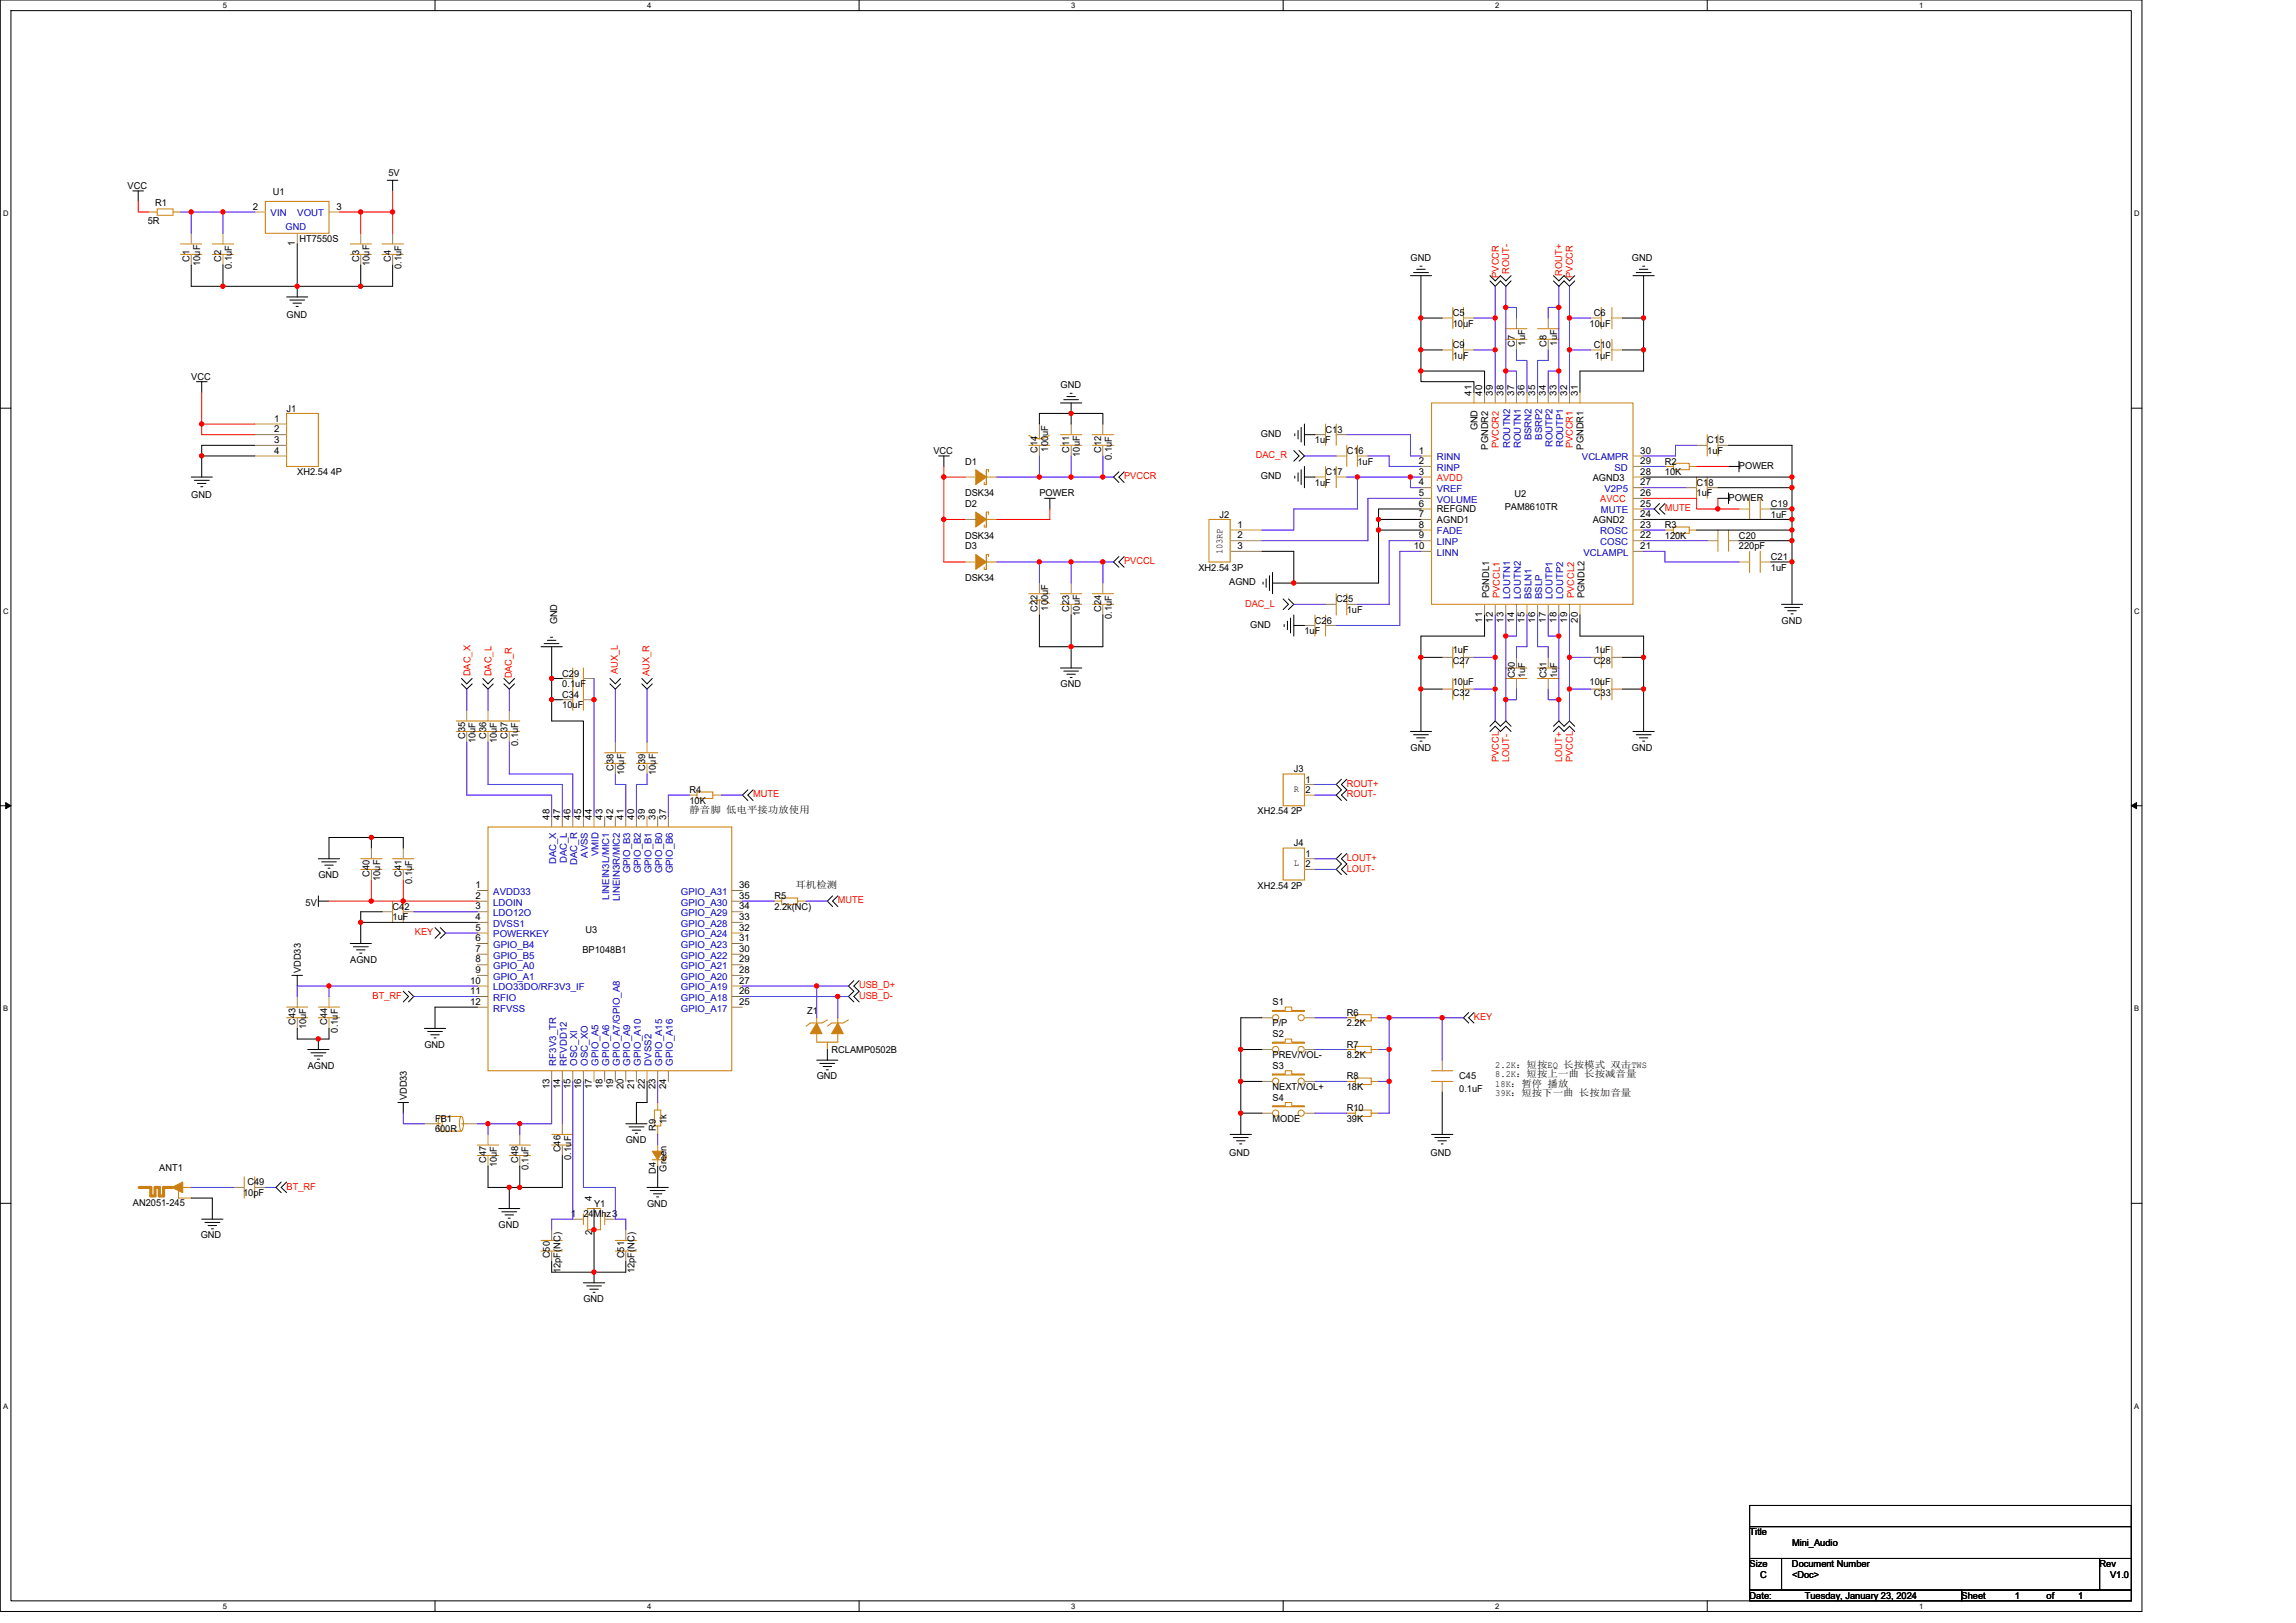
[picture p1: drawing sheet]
<svg xmlns="http://www.w3.org/2000/svg" width="297mm" height="210mm" viewBox="0 0 297 210" stroke-linecap="round" stroke-linejoin="round" font-family="sans-serif">
<defs><g id="words">
<g font-size="1.2">
<text x="50.2" y="22.8">5V</text>
<text x="16.5" y="24.4">VCC</text>
<text x="19.1" y="29">5R</text>
<text x="20.1" y="26.6">R1</text>
<text x="32.7" y="27.1">2</text>
<text x="35.3" y="25.3">U1</text>
<text x="43.5" y="27.1">3</text>
<text x="24.5" y="33.9" transform="rotate(-90 24.5 33.9)">C1</text>
<text x="25.9" y="34.4" transform="rotate(-90 25.9 34.4)">10uF</text>
<text x="28.6" y="33.9" transform="rotate(-90 28.6 33.9)">C2</text>
<text x="30" y="34.8" transform="rotate(-90 30 34.8)">0.1uF</text>
<text x="38.2" y="31.8" transform="rotate(-90 38.2 31.8)">1</text>
<text x="38.7" y="31.3">HT7550S</text>
<text x="46.5" y="33.9" transform="rotate(-90 46.5 33.9)">C3</text>
<text x="47.8" y="34.4" transform="rotate(-90 47.8 34.4)">10uF</text>
<text x="50.6" y="33.9" transform="rotate(-90 50.6 33.9)">C4</text>
<text x="51.9" y="34.8" transform="rotate(-90 51.9 34.8)">0.1uF</text>
<text x="182.5" y="33.8">GND</text>
<text x="211.1" y="33.8">GND</text>
<text x="37.1" y="41.2">GND</text>
<text x="188" y="40.9">C5</text>
<text x="206.2" y="40.9">C6</text>
<text x="188" y="45">C9</text>
<text x="188" y="46.4">1uF</text>
<text x="188" y="42.3">10uF</text>
<text x="196" y="44.9" transform="rotate(-90 196 44.9)">C7</text>
<text x="197.3" y="44.7" transform="rotate(-90 197.3 44.7)">1uF</text>
<text x="200.1" y="44.9" transform="rotate(-90 200.1 44.9)">C8</text>
<text x="201.4" y="44.7" transform="rotate(-90 201.4 44.7)">1uF</text>
<text x="205.7" y="42.3">10uF</text>
<text x="206.2" y="45">C10</text>
<text x="206.3" y="46.4">1uF</text>
<text x="24.7" y="49.1">VCC</text>
<text x="37.1" y="53.3">J1</text>
<text x="137.2" y="50.2">GND</text>
<text x="190.4" y="51.2" transform="rotate(-90 190.4 51.2)">41</text>
<text x="191.8" y="51.2" transform="rotate(-90 191.8 51.2)">40</text>
<text x="193.1" y="51.2" transform="rotate(-90 193.1 51.2)">39</text>
<text x="194.5" y="51.2" transform="rotate(-90 194.5 51.2)">38</text>
<text x="195.9" y="51.2" transform="rotate(-90 195.9 51.2)">37</text>
<text x="197.2" y="51.2" transform="rotate(-90 197.2 51.2)">36</text>
<text x="198.6" y="51.2" transform="rotate(-90 198.6 51.2)">35</text>
<text x="200" y="51.2" transform="rotate(-90 200 51.2)">34</text>
<text x="201.4" y="51.2" transform="rotate(-90 201.4 51.2)">33</text>
<text x="202.8" y="51.2" transform="rotate(-90 202.8 51.2)">32</text>
<text x="204.1" y="51.2" transform="rotate(-90 204.1 51.2)">31</text>
<text x="35.5" y="54.6">1</text>
<text x="35.5" y="55.9">2</text>
<text x="35.5" y="57.3">3</text>
<text x="35.5" y="58.7">4</text>
<text x="120.8" y="58.7">VCC</text>
<text x="134.2" y="58.6" transform="rotate(-90 134.2 58.6)">C14</text>
<text x="135.6" y="58.4" transform="rotate(-90 135.6 58.4)">100uF</text>
<text x="138.3" y="58.6" transform="rotate(-90 138.3 58.6)">C11</text>
<text x="139.7" y="59.1" transform="rotate(-90 139.7 59.1)">10uF</text>
<text x="142.5" y="58.6" transform="rotate(-90 142.5 58.6)">C12</text>
<text x="143.8" y="59.5" transform="rotate(-90 143.8 59.5)">0.1uF</text>
<text x="163.1" y="56.5">GND</text>
<text x="170.1" y="57.4">1uF</text>
<text x="171.5" y="56">C13</text>
<text x="174.2" y="58.7">C16</text>
<text x="183.6" y="58.7">1</text>
<text x="191.2" y="55.7" transform="rotate(-90 191.2 55.7)">GND</text>
<text x="192.5" y="58.2" transform="rotate(-90 192.5 58.2)">PGNDR2</text>
<text x="204.9" y="58.2" transform="rotate(-90 204.9 58.2)">PGNDR1</text>
<text x="212.2" y="58.7">30</text>
<text x="220.9" y="57.4">C15</text>
<text x="220.9" y="58.7">1uF</text>
<text x="24.7" y="64.5">GND</text>
<text x="38.5" y="61.5">XH2.54 4P</text>
<text x="124.9" y="65.6">D2</text>
<text x="124.9" y="60.1">D1</text>
<text x="124.9" y="64.2">DSK34</text>
<text x="134.5" y="64.2">POWER</text>
<text x="163.1" y="62">GND</text>
<text x="170.1" y="62.8">1uF</text>
<text x="171.5" y="61.5">C17</text>
<text x="175.6" y="60.1">1uF</text>
<text x="183.6" y="61.4">3</text>
<text x="183.6" y="65.6">6</text>
<text x="183.6" y="60">2</text>
<text x="183.6" y="62.8">4</text>
<text x="183.6" y="64.2">5</text>
<text x="194.7" y="66">PAM8610TR</text>
<text x="195.9" y="64.3">U2</text>
<text x="206.1" y="62.2">AGND3</text>
<text x="212.2" y="62.8">27</text>
<text x="212.2" y="60">29</text>
<text x="212.2" y="64.2">26</text>
<text x="212.2" y="61.4">28</text>
<text x="212.2" y="65.6">25</text>
<text x="215.4" y="60.1">R2</text>
<text x="215.4" y="61.5">10K</text>
<text x="219.5" y="62.8">C18</text>
<text x="219.5" y="64.2">1uF</text>
<text x="223.6" y="64.8">POWER</text>
<text x="225" y="60.7">POWER</text>
<text x="229.1" y="65.6">C19</text>
<text x="124.9" y="69.7">DSK34</text>
<text x="124.9" y="71.1">D3</text>
<text x="157.8" y="67">J2</text>
<text x="158.2" y="71.7" transform="rotate(-90 158.2 71.7)">103RP</text>
<text x="160.1" y="68.3">1</text>
<text x="160.1" y="69.7">2</text>
<text x="160.1" y="71">3</text>
<text x="182.9" y="71">10</text>
<text x="183.6" y="66.9">7</text>
<text x="183.6" y="68.3">8</text>
<text x="183.6" y="69.7">9</text>
<text x="185.9" y="66.3">REFGND</text>
<text x="185.9" y="67.6">AGND1</text>
<text x="206.1" y="67.6">AGND2</text>
<text x="212.2" y="66.9">24</text>
<text x="212.2" y="71">21</text>
<text x="212.2" y="69.7">22</text>
<text x="212.2" y="68.3">23</text>
<text x="215.4" y="68.3">R3</text>
<text x="215.4" y="69.7">120K</text>
<text x="225" y="69.7">C20</text>
<text x="225" y="71.1">220pF</text>
<text x="229.1" y="67">1uF</text>
<text x="124.9" y="75.2">DSK34</text>
<text x="155" y="73.8">XH2.54 3P</text>
<text x="159" y="75.7">AGND</text>
<text x="172.9" y="77.9">C25</text>
<text x="192.7" y="77.4" transform="rotate(-90 192.7 77.4)">PGNDL1</text>
<text x="205" y="77.4" transform="rotate(-90 205 77.4)">PGNDL2</text>
<text x="229.1" y="72.5">C21</text>
<text x="229.1" y="73.8">1uF</text>
<text x="72.1" y="80.8" transform="rotate(-90 72.1 80.8)">GND</text>
<text x="134.2" y="79.1" transform="rotate(-90 134.2 79.1)">C22</text>
<text x="135.6" y="79" transform="rotate(-90 135.6 79)">100uF</text>
<text x="138.3" y="79.1" transform="rotate(-90 138.3 79.1)">C23</text>
<text x="139.7" y="79.7" transform="rotate(-90 139.7 79.7)">10uF</text>
<text x="142.5" y="79.1" transform="rotate(-90 142.5 79.1)">C24</text>
<text x="143.8" y="80.1" transform="rotate(-90 143.8 80.1)">0.1uF</text>
<text x="161.8" y="81.2">GND</text>
<text x="168.8" y="82">1uF</text>
<text x="170.1" y="80.7">C26</text>
<text x="174.2" y="79.3">1uF</text>
<text x="191.8" y="80.5" transform="rotate(-90 191.8 80.5)">11</text>
<text x="193.1" y="80.5" transform="rotate(-90 193.1 80.5)">12</text>
<text x="194.5" y="80.5" transform="rotate(-90 194.5 80.5)">13</text>
<text x="195.9" y="80.5" transform="rotate(-90 195.9 80.5)">14</text>
<text x="197.2" y="80.5" transform="rotate(-90 197.2 80.5)">15</text>
<text x="198.6" y="80.5" transform="rotate(-90 198.6 80.5)">16</text>
<text x="200" y="80.5" transform="rotate(-90 200 80.5)">17</text>
<text x="201.4" y="80.5" transform="rotate(-90 201.4 80.5)">18</text>
<text x="202.8" y="80.5" transform="rotate(-90 202.8 80.5)">19</text>
<text x="204.1" y="80.5" transform="rotate(-90 204.1 80.5)">20</text>
<text x="230.5" y="80.7">GND</text>
<text x="72.7" y="87.5">C29</text>
<text x="72.7" y="88.9">0.1uF</text>
<text x="137.2" y="88.9">GND</text>
<text x="188" y="88.6">10uF</text>
<text x="188" y="85.9">C27</text>
<text x="188" y="84.5">1uF</text>
<text x="196" y="87.8" transform="rotate(-90 196 87.8)">C30</text>
<text x="197.3" y="87.8" transform="rotate(-90 197.3 87.8)">1uF</text>
<text x="200.1" y="87.8" transform="rotate(-90 200.1 87.8)">C31</text>
<text x="201.4" y="87.8" transform="rotate(-90 201.4 87.8)">1uF</text>
<text x="205.7" y="88.6">10uF</text>
<text x="206.2" y="85.9">C28</text>
<text x="206.3" y="84.5">1uF</text>
<text x="60.2" y="95.6" transform="rotate(-90 60.2 95.6)">C35</text>
<text x="62.9" y="95.6" transform="rotate(-90 62.9 95.6)">C36</text>
<text x="65.7" y="95.6" transform="rotate(-90 65.7 95.6)">C37</text>
<text x="72.7" y="90.3">C34</text>
<text x="72.7" y="91.7">10uF</text>
<text x="188" y="90">C32</text>
<text x="206.2" y="90">C33</text>
<text x="61.5" y="96.2" transform="rotate(-90 61.5 96.2)">10uF</text>
<text x="64.3" y="96.2" transform="rotate(-90 64.3 96.2)">10uF</text>
<text x="67" y="96.6" transform="rotate(-90 67 96.6)">0.1uF</text>
<text x="79.4" y="99.7" transform="rotate(-90 79.4 99.7)">C38</text>
<text x="80.7" y="100.3" transform="rotate(-90 80.7 100.3)">10uF</text>
<text x="83.5" y="99.7" transform="rotate(-90 83.5 99.7)">C39</text>
<text x="84.9" y="100.3" transform="rotate(-90 84.9 100.3)">10uF</text>
<text x="167.4" y="99.9">J3</text>
<text x="168.9" y="101.3">1</text>
<text x="182.5" y="97.1">GND</text>
<text x="211.1" y="97.1">GND</text>
<text x="71.1" y="106" transform="rotate(-90 71.1 106)">48</text>
<text x="72.5" y="106" transform="rotate(-90 72.5 106)">47</text>
<text x="73.8" y="106" transform="rotate(-90 73.8 106)">46</text>
<text x="75.2" y="106" transform="rotate(-90 75.2 106)">45</text>
<text x="76.6" y="106" transform="rotate(-90 76.6 106)">44</text>
<text x="77.9" y="106" transform="rotate(-90 77.9 106)">43</text>
<text x="79.3" y="106" transform="rotate(-90 79.3 106)">42</text>
<text x="80.7" y="106" transform="rotate(-90 80.7 106)">41</text>
<text x="82" y="106" transform="rotate(-90 82 106)">40</text>
<text x="83.4" y="106" transform="rotate(-90 83.4 106)">39</text>
<text x="84.8" y="106" transform="rotate(-90 84.8 106)">38</text>
<text x="86.2" y="106" transform="rotate(-90 86.2 106)">37</text>
<text x="89.2" y="102.6">R4</text>
<text x="89.2" y="104">10K</text>
<text x="89.2" y="105.2">静音脚 低电平接功放使用</text>
<text x="162.7" y="105.4">XH2.54 2P</text>
<text x="167.4" y="102.5">R</text>
<text x="168.9" y="102.6">2</text>
<text x="41.2" y="113.6">GND</text>
<text x="47.8" y="113.4" transform="rotate(-90 47.8 113.4)">C40</text>
<text x="49.2" y="114" transform="rotate(-90 49.2 114)">10uF</text>
<text x="51.9" y="113.4" transform="rotate(-90 51.9 113.4)">C41</text>
<text x="167.4" y="112.1">L</text>
<text x="167.4" y="109.5">J4</text>
<text x="168.9" y="110.8">1</text>
<text x="168.9" y="112.2">2</text>
<text x="39.5" y="117.2">5V</text>
<text x="50.8" y="117.7">C42</text>
<text x="50.8" y="119.1">1uF</text>
<text x="53.3" y="114.4" transform="rotate(-90 53.3 114.4)">0.1uF</text>
<text x="61.5" y="114.9">1</text>
<text x="61.5" y="116.3">2</text>
<text x="61.5" y="117.7">3</text>
<text x="61.5" y="119">4</text>
<text x="95.6" y="119">33</text>
<text x="95.6" y="117.7">34</text>
<text x="95.6" y="116.3">35</text>
<text x="95.6" y="114.9">36</text>
<text x="100.2" y="116.3">R5</text>
<text x="100.2" y="117.7">2.2k(NC)</text>
<text x="102.9" y="114.8">耳机检测</text>
<text x="162.7" y="115">XH2.54 2P</text>
<text x="38.9" y="125.9" transform="rotate(-90 38.9 125.9)">VDD33</text>
<text x="45.3" y="124.6">AGND</text>
<text x="61.5" y="120.4">5</text>
<text x="61.5" y="121.8">6</text>
<text x="61.5" y="123.1">7</text>
<text x="61.5" y="124.5">8</text>
<text x="61.5" y="125.9">9</text>
<text x="75.3" y="123.3">BP1048B1</text>
<text x="75.8" y="120.7">U3</text>
<text x="95.6" y="125.9">28</text>
<text x="95.6" y="124.5">29</text>
<text x="95.6" y="123.1">30</text>
<text x="95.6" y="121.8">31</text>
<text x="95.6" y="120.4">32</text>
<text x="60.8" y="127.3">10</text>
<text x="60.8" y="128.6">11</text>
<text x="60.8" y="130">12</text>
<text x="95.6" y="130">25</text>
<text x="95.6" y="128.6">26</text>
<text x="95.6" y="127.3">27</text>
<text x="104.4" y="131.1">Z1</text>
<text x="164.6" y="130">S1</text>
<text x="174.2" y="131.4">R6</text>
<text x="38.2" y="132.6" transform="rotate(-90 38.2 132.6)">C43</text>
<text x="39.6" y="133.2" transform="rotate(-90 39.6 133.2)">10uF</text>
<text x="42.3" y="132.6" transform="rotate(-90 42.3 132.6)">C44</text>
<text x="43.7" y="133.6" transform="rotate(-90 43.7 133.6)">0.1uF</text>
<text x="54.9" y="135.6">GND</text>
<text x="107.6" y="136.2">RCLAMP0502B</text>
<text x="164.6" y="132.8">P/P</text>
<text x="164.6" y="134.2">S2</text>
<text x="164.6" y="136.9">PREV/VOL-</text>
<text x="174.2" y="135.6">R7</text>
<text x="174.2" y="136.9">8.2K</text>
<text x="174.2" y="132.8">2.2K</text>
<text x="39.8" y="138.3">AGND</text>
<text x="52.6" y="142.4" transform="rotate(-90 52.6 142.4)">VDD33</text>
<text x="71.1" y="140.9" transform="rotate(-90 71.1 140.9)">13</text>
<text x="72.5" y="140.9" transform="rotate(-90 72.5 140.9)">14</text>
<text x="73.8" y="140.9" transform="rotate(-90 73.8 140.9)">15</text>
<text x="75.2" y="140.9" transform="rotate(-90 75.2 140.9)">16</text>
<text x="76.6" y="140.9" transform="rotate(-90 76.6 140.9)">17</text>
<text x="77.9" y="140.9" transform="rotate(-90 77.9 140.9)">18</text>
<text x="79.3" y="140.9" transform="rotate(-90 79.3 140.9)">19</text>
<text x="80.7" y="140.9" transform="rotate(-90 80.7 140.9)">20</text>
<text x="82" y="140.9" transform="rotate(-90 82 140.9)">21</text>
<text x="83.4" y="140.9" transform="rotate(-90 83.4 140.9)">22</text>
<text x="84.8" y="140.9" transform="rotate(-90 84.8 140.9)">23</text>
<text x="86.2" y="140.9" transform="rotate(-90 86.2 140.9)">24</text>
<text x="105.7" y="139.7">GND</text>
<text x="164.6" y="138.3">S3</text>
<text x="164.6" y="141">NEXT/VOL+</text>
<text x="164.6" y="142.4">S4</text>
<text x="174.2" y="143.8">R10</text>
<text x="174.2" y="139.7">R8</text>
<text x="174.2" y="141">18K</text>
<text x="188.8" y="139.7">C45</text>
<text x="188.8" y="141.3">0.1uF</text>
<text x="193.4" y="138.1">2.2K：短按EQ 长按模式 双击TWS</text>
<text x="193.4" y="140.6">18K：暂停 播放</text>
<text x="193.4" y="141.8">39K：短按下一曲 长按加音量</text>
<text x="193.4" y="139.4">8.2K：短按上一曲 长按减音量</text>
<text x="56.3" y="145.1">FB1</text>
<text x="56.3" y="146.5">600R</text>
<text x="72.5" y="149.1" transform="rotate(-90 72.5 149.1)">C46</text>
<text x="81" y="147.9">GND</text>
<text x="84.9" y="146.3" transform="rotate(-90 84.9 146.3)">R9</text>
<text x="86.2" y="145.4" transform="rotate(-90 86.2 145.4)">1k</text>
<text x="159" y="149.5">GND</text>
<text x="164.6" y="145.1">MODE</text>
<text x="174.2" y="145.1">39K</text>
<text x="185.1" y="149.5">GND</text>
<text x="17.2" y="156">AN2051-245</text>
<text x="20.6" y="151.4">ANT1</text>
<text x="31.5" y="154.7">10pF</text>
<text x="32" y="153.4">C49</text>
<text x="62.9" y="150.5" transform="rotate(-90 62.9 150.5)">C47</text>
<text x="64.3" y="151" transform="rotate(-90 64.3 151)">10uF</text>
<text x="67" y="150.5" transform="rotate(-90 67 150.5)">C48</text>
<text x="68.4" y="151.4" transform="rotate(-90 68.4 151.4)">0.1uF</text>
<text x="73.9" y="150.1" transform="rotate(-90 73.9 150.1)">0.1uF</text>
<text x="76.6" y="155.4" transform="rotate(-90 76.6 155.4)">4</text>
<text x="84.9" y="151.8" transform="rotate(-90 84.9 151.8)">D4</text>
<text x="86.2" y="151.6" transform="rotate(-90 86.2 151.6)">Green</text>
<text x="26" y="160.2">GND</text>
<text x="64.5" y="158.9">GND</text>
<text x="73.8" y="157.4">1</text>
<text x="75.5" y="157.5">24Mhz3</text>
<text x="76.6" y="159.8" transform="rotate(-90 76.6 159.8)">2</text>
<text x="76.9" y="156.1">Y1</text>
<text x="83.7" y="156.1">GND</text>
<text x="71.1" y="162.8" transform="rotate(-90 71.1 162.8)">C50</text>
<text x="72.5" y="164.7" transform="rotate(-90 72.5 164.7)">12pF(NC)</text>
<text x="80.7" y="162.8" transform="rotate(-90 80.7 162.8)">C51</text>
<text x="82.1" y="164.7" transform="rotate(-90 82.1 164.7)">12pF(NC)</text>
<text x="75.5" y="168.5">GND</text>
<text x="226.4" y="198.6">Title</text>
<text x="226.4" y="202.8">Size</text>
<text x="231.8" y="202.8">Document Number</text>
<text x="231.8" y="200">Mini_Audio</text>
<text x="271.6" y="202.8">Rev</text>
<text x="226.4" y="206.9">Date:</text>
<text x="227.7" y="204.1">C</text>
<text x="231.8" y="204.1">&lt;Doc&gt;</text>
<text x="233.5" y="206.9">Tuesday, January 23, 2024</text>
<text x="253.8" y="206.9">Sheet</text>
<text x="260.6" y="206.9">1</text>
<text x="264.8" y="206.9">of</text>
<text x="268.9" y="206.9">1</text>
<text x="273" y="204.1">V1.0</text>
</g>
<g font-size="1.2" fill="#00c">
<text x="35" y="28">VIN</text>
<text x="36.9" y="29.8">GND</text>
<text x="38.5" y="28">VOUT</text>
<text x="185.9" y="59.6">RINN</text>
<text x="195.4" y="58" transform="rotate(-90 195.4 58)">ROUTN2</text>
<text x="196.8" y="58" transform="rotate(-90 196.8 58)">ROUTN1</text>
<text x="198.1" y="57" transform="rotate(-90 198.1 57)">BSRN2</text>
<text x="199.5" y="56.9" transform="rotate(-90 199.5 56.9)">BSRP2</text>
<text x="200.9" y="57.9" transform="rotate(-90 200.9 57.9)">ROUTP2</text>
<text x="202.2" y="57.9" transform="rotate(-90 202.2 57.9)">ROUTP1</text>
<text x="204.7" y="59.6">VCLAMPR</text>
<text x="185.9" y="60.9">RINP</text>
<text x="185.9" y="63.7">VREF</text>
<text x="185.9" y="65">VOLUME</text>
<text x="207.6" y="63.7">V2P5</text>
<text x="208.9" y="60.9">SD</text>
<text x="185.9" y="69.2">FADE</text>
<text x="185.9" y="70.5">LINP</text>
<text x="185.9" y="71.9">LINN</text>
<text x="204.9" y="71.9">VCLAMPL</text>
<text x="207" y="70.5">COSC</text>
<text x="207" y="69.2">ROSC</text>
<text x="207.1" y="66.4">MUTE</text>
<text x="195.4" y="77.5" transform="rotate(-90 195.4 77.5)">LOUTN1</text>
<text x="196.8" y="77.5" transform="rotate(-90 196.8 77.5)">LOUTN2</text>
<text x="198.1" y="77.5" transform="rotate(-90 198.1 77.5)">BSLN1</text>
<text x="199.5" y="77.5" transform="rotate(-90 199.5 77.5)">BSLP</text>
<text x="200.9" y="77.5" transform="rotate(-90 200.9 77.5)">LOUTP1</text>
<text x="202.2" y="77.5" transform="rotate(-90 202.2 77.5)">LOUTP2</text>
<text x="71.9" y="111.8" transform="rotate(-90 71.9 111.8)">DAC_X</text>
<text x="73.3" y="111.7" transform="rotate(-90 73.3 111.7)">DAC_L</text>
<text x="74.7" y="111.9" transform="rotate(-90 74.7 111.9)">DAC_R</text>
<text x="76" y="111" transform="rotate(-90 76 111)">AVSS</text>
<text x="77.4" y="110.8" transform="rotate(-90 77.4 110.8)">VMID</text>
<text x="81.5" y="113" transform="rotate(-90 81.5 113)">GPIO_B3</text>
<text x="82.9" y="113" transform="rotate(-90 82.9 113)">GPIO_B2</text>
<text x="84.3" y="113" transform="rotate(-90 84.3 113)">GPIO_B1</text>
<text x="85.7" y="113" transform="rotate(-90 85.7 113)">GPIO_B0</text>
<text x="87" y="113" transform="rotate(-90 87 113)">GPIO_B6</text>
<text x="63.8" y="115.8">AVDD33</text>
<text x="63.8" y="117.2">LDOIN</text>
<text x="63.8" y="118.5">LDO12O</text>
<text x="63.8" y="119.9">DVSS1</text>
<text x="78.8" y="116.4" transform="rotate(-90 78.8 116.4)">LINEIN3L/MIC1</text>
<text x="80.2" y="116.6" transform="rotate(-90 80.2 116.6)">LINEIN3R/MIC2</text>
<text x="88.1" y="119.9">GPIO_A28</text>
<text x="88.1" y="118.5">GPIO_A29</text>
<text x="88.1" y="117.2">GPIO_A30</text>
<text x="88.1" y="115.8">GPIO_A31</text>
<text x="63.8" y="121.3">POWERKEY</text>
<text x="63.8" y="122.6">GPIO_B4</text>
<text x="63.8" y="124">GPIO_B5</text>
<text x="63.8" y="125.4">GPIO_A0</text>
<text x="88.1" y="125.4">GPIO_A21</text>
<text x="88.1" y="124">GPIO_A22</text>
<text x="88.1" y="122.6">GPIO_A23</text>
<text x="88.1" y="121.3">GPIO_A24</text>
<text x="63.8" y="126.8">GPIO_A1</text>
<text x="63.8" y="128.1">LDO33DO/RF3V3_IF</text>
<text x="63.8" y="129.5">RFIO</text>
<text x="63.8" y="130.9">RFVSS</text>
<text x="88.1" y="130.9">GPIO_A17</text>
<text x="88.1" y="129.5">GPIO_A18</text>
<text x="88.1" y="128.1">GPIO_A19</text>
<text x="88.1" y="126.8">GPIO_A20</text>
<text x="71.9" y="137.9" transform="rotate(-90 71.9 137.9)">RF3V3_TR</text>
<text x="73.3" y="137.9" transform="rotate(-90 73.3 137.9)">RFVDD12</text>
<text x="74.7" y="137.9" transform="rotate(-90 74.7 137.9)">OSC_XI</text>
<text x="76" y="137.9" transform="rotate(-90 76 137.9)">OSC_XO</text>
<text x="77.4" y="137.9" transform="rotate(-90 77.4 137.9)">GPIO_A5</text>
<text x="78.8" y="137.9" transform="rotate(-90 78.8 137.9)">GPIO_A6</text>
<text x="80.2" y="137.9" transform="rotate(-90 80.2 137.9)">GPIO_A7/GPIO_A8</text>
<text x="81.5" y="137.9" transform="rotate(-90 81.5 137.9)">GPIO_A9</text>
<text x="82.9" y="137.9" transform="rotate(-90 82.9 137.9)">GPIO_A10</text>
<text x="84.3" y="137.9" transform="rotate(-90 84.3 137.9)">DVSS2</text>
<text x="85.7" y="137.9" transform="rotate(-90 85.7 137.9)">GPIO_A15</text>
<text x="87" y="137.9" transform="rotate(-90 87 137.9)">GPIO_A16</text>
</g>
<g font-size="1.2" fill="#f00">
<text x="193.9" y="35.9" transform="rotate(-90 193.9 35.9)">PVCCR</text>
<text x="195.3" y="35.4" transform="rotate(-90 195.3 35.4)">ROUT-</text>
<text x="202.1" y="35.7" transform="rotate(-90 202.1 35.7)">ROUT+</text>
<text x="203.5" y="35.9" transform="rotate(-90 203.5 35.9)">PVCCR</text>
<text x="162.5" y="59.3">DAC_R</text>
<text x="193.9" y="58" transform="rotate(-90 193.9 58)">PVCCR2</text>
<text x="203.5" y="58" transform="rotate(-90 203.5 58)">PVCCR1</text>
<text x="145.4" y="62">PVCCR</text>
<text x="185.9" y="62.2">AVDD</text>
<text x="207" y="64.9">AVCC</text>
<text x="215.4" y="66.1">MUTE</text>
<text x="145.4" y="73">PVCCL</text>
<text x="194" y="77.4" transform="rotate(-90 194 77.4)">PVCCL1</text>
<text x="203.6" y="77.4" transform="rotate(-90 203.6 77.4)">PVCCL2</text>
<text x="161.1" y="78.5">DAC_L</text>
<text x="60.9" y="87.5" transform="rotate(-90 60.9 87.5)">DAC_X</text>
<text x="63.6" y="87.5" transform="rotate(-90 63.6 87.5)">DAC_L</text>
<text x="66.2" y="87.8" transform="rotate(-90 66.2 87.8)">DAC_R</text>
<text x="79.9" y="87.2" transform="rotate(-90 79.9 87.2)">AUX_L</text>
<text x="84" y="87.5" transform="rotate(-90 84 87.5)">AUX_R</text>
<text x="174.2" y="101.8">ROUT+</text>
<text x="193.9" y="98.6" transform="rotate(-90 193.9 98.6)">PVCCL</text>
<text x="195.3" y="98.6" transform="rotate(-90 195.3 98.6)">LOUT-</text>
<text x="202.1" y="98.6" transform="rotate(-90 202.1 98.6)">LOUT+</text>
<text x="203.5" y="98.6" transform="rotate(-90 203.5 98.6)">PVCCL</text>
<text x="97.4" y="103.2">MUTE</text>
<text x="174.2" y="103.2">ROUT-</text>
<text x="174.2" y="112.8">LOUT-</text>
<text x="174.2" y="111.4">LOUT+</text>
<text x="108.4" y="116.9">MUTE</text>
<text x="53.7" y="121">KEY</text>
<text x="48.2" y="129.2">BT_RF</text>
<text x="111.1" y="129.2">USB_D-</text>
<text x="111.1" y="127.9">USB_D+</text>
<text x="190.7" y="132">KEY</text>
<text x="37.1" y="153.9">BT_RF</text>
</g>
<g font-size="1">
<text x="28.8" y="1">5</text>
<text x="83.7" y="1">4</text>
<text x="138.6" y="1">3</text>
<text x="193.4" y="1">2</text>
<text x="248.3" y="1">1</text>
<text x=".4" y="28">D</text>
<text x="276.1" y="28">D</text>
<text x=".4" y="79.4">C</text>
<text x="276.1" y="79.4">C</text>
<text x=".4" y="130.9">B</text>
<text x="276.1" y="130.9">B</text>
<text x=".4" y="182.3">A</text>
<text x="276.1" y="182.3">A</text>
<text x="28.8" y="208.2">5</text>
<text x="83.7" y="208.2">4</text>
<text x="138.6" y="208.2">3</text>
<text x="193.4" y="208.2">2</text>
<text x="248.3" y="208.2">1</text>
</g>
<g font-size="1" fill="#cc8006">
<text x="134.3" y="57.8" transform="rotate(180 134.3 57.8)">+</text>
<text x="134.6" y="76.6">+</text>
</g>
</g></defs>
<path d="M0 0h277.1v208.5h-277.1zM1.4 1.4h274.3v205.7h-274.3z" fill="none" stroke="#000" stroke-width=".13"/>
<g fill="#fff">
<path d="M28.8 .1h.6v1.1h-.6z"/>
<path d="M28.8 207.3h.6v1.1h-.6z"/>
</g>
<path d="M56.3 0v1.4M56.3 207.1v1.4" fill="none" stroke="#000" stroke-width=".13"/>
<g fill="#fff">
<path d="M83.7 .1h.6v1.1h-.6z"/>
<path d="M83.7 207.3h.6v1.1h-.6z"/>
</g>
<path d="M111.1 0v1.4M111.1 207.1v1.4" fill="none" stroke="#000" stroke-width=".13"/>
<g fill="#fff">
<path d="M138.6 .1h.5v1.1h-.5z"/>
<path d="M138.6 207.3h.5v1.1h-.5z"/>
</g>
<path d="M166 0v1.4M166 207.1v1.4" fill="none" stroke="#000" stroke-width=".13"/>
<g fill="#fff">
<path d="M193.4 .1h.6v1.1h-.6z"/>
<path d="M193.4 207.3h.6v1.1h-.6z"/>
</g>
<path d="M220.9 0v1.4M220.9 207.1v1.4" fill="none" stroke="#000" stroke-width=".13"/>
<g fill="#fff">
<path d="M248.3 .1h.6v1.1h-.6z"/>
<path d="M248.3 207.3h.6v1.1h-.6z"/>
<path d="M.4 27.1h.7v1.1h-.7z"/>
<path d="M276.1 27.1h.7v1.1h-.7z"/>
<path d="M.4 78.5h.7v1.1h-.7z"/>
<path d="M276.1 78.5h.7v1.1h-.7z"/>
</g>
<path d="M0 52.8h1.4M275.7 52.8h1.4" fill="none" stroke="#000" stroke-width=".13"/>
<g fill="#fff">
<path d="M.4 130h.7v1.1h-.7z"/>
<path d="M276.1 130h.7v1.1h-.7z"/>
</g>
<path d="M0 104.2h1.4M275.7 104.2h1.4" fill="none" stroke="#000" stroke-width=".13"/>
<path d="M.7 103.8l.7 .4-.7 .4zM275.7 104.2l.7-.4v.8z" fill="#000" stroke="#000" stroke-width=".13"/>
<g fill="#fff">
<path d="M.4 181.4h.7v1.1h-.7z"/>
<path d="M276.1 181.4h.7v1.1h-.7z"/>
</g>
<g fill="none" stroke="#000" stroke-width=".13">
<path d="M17.2 24.7h1.4M17.9 24.7v1.4M24.7 34.3v2.7h4.1M28.8 37h9.7M28.8 34.3v2.7M37.1 38.4h2.7M37.5 38.8h1.9M37.9 39.2h1.1M38.3 39.6h.3M38.5 37v1.4M38.5 37h8.2M38.5 31.6v5.4"/>
<path d="M46.7 34.3v2.7M50.1 23.3h1.4M50.8 23.3v1.4M50.8 34.3v2.7h-4.1M182.5 35.7h2.7M182.9 35.3h1.9M183.3 34.8h1.1M183.7 34.4h.3M183.8 35.7v5.4M192.8 36.3l.6 .7 .7-.7 .7 .7 .7-.7M192.8 35.7l.6 .6 .7-.6 .7 .6 .7-.6M201 36.3l.7 .7 .6-.7 .7 .7 .7-.7"/>
<path d="M201 35.7l.7 .6 .6-.6 .7 .6 .7-.6M211.3 35.7h2.7M211.7 35.3h1.9M212.1 34.8h1.1M212.5 34.4h.3M212.6 35.7v5.4M25.4 49.4h1.4M26.1 49.4v1.4M26.1 59v2.7M26.1 59h6.9M33 57.6h-6.9v1.4M121.4 59h1.4"/>
<path d="M122.1 59v1.3M137.2 52.1h2.8M137.6 51.7h1.9M138 51.3h1.1M138.4 50.9h.3M138.6 52.1v1.4M138.6 53.5h-4.1v1.4M138.6 53.5v1.4M138.6 53.5h4.1v1.4M167.4 58.3l.7 .7-.7 .7M167.5 56.1v.3M167.9 55.7v1.1"/>
<path d="M168.1 58.3l.7 .7-.7 .7M168.3 55.3v1.9M168.8 56.2h1.3M168.8 54.9v2.7M183.8 48h8.3v2.8M183.8 41.1h2.8M183.8 45.3h2.8M183.8 41.1v4.2M183.8 45.3v2.7M183.8 48v1.4h6.9v1.4M209.9 41.1h2.7M209.9 45.3h2.7"/>
<path d="M212.6 41.1v4.2M212.6 45.3v2.7h-8.2v2.8M223.6 57.6h8.2v8.2M225 59.7v1.3M24.7 61.7h2.8M25.1 62.1h2M25.5 62.5h1.1M26 63h.2M134.5 79.6v4.1h4.1M135.1 64.5h1.4M135.8 64.5v1.3M138.6 79.6v4.1"/>
<path d="M142.7 79.6v4.1h-4.1M144.8 61l-.7 .7 .7 .7M144.8 72l-.7 .7 .7 .7M145.4 61l-.6 .7 .6 .7M145.4 72l-.6 .7 .6 .7M163.3 71.3h4.1v4.1M163.4 75.3v.3M163.8 74.9v1.1M164.2 74.5v1.9M164.6 74.1v2.7M164.6 75.4h2.8M166 77.5l.7 .7-.7 .7"/>
<path d="M166.7 77.5l.7 .7-.7 .7M167 80v1.9M167.4 79.6v2.7M167.5 61.6v.3M167.9 61.2v1.1M168.3 60.8v1.9M168.8 61.7h1.3M168.8 60.3v2.8M178.3 67.2v1.4M178.3 68.6v6.8h-10.9M178.3 67.2h5.5M178.3 68.6h5.5"/>
<path d="M183.8 65.8h-5.5v1.4M192.1 79.6v2.7h-8.3v2.7M204.4 79.6v2.7h8.2v2.7M212.6 61.7h19.2M212.6 67.2h19.2M214.7 65.2l-.7 .6 .7 .7M215.4 65.2l-.7 .6 .7 .7M219.5 68.6h12.3M222.2 64.5h1.4M222.2 63.1h9.6M223.6 60.3h1.4M223.6 63.8v1.4"/>
<path d="M225 70h6.8M229.1 65.8h2.7M229.1 72.7h2.7M230.5 78.2h2.7M230.9 78.6h1.9M231.3 79h1.1M231.7 79.4h.3M231.8 65.8v1.4M231.8 67.2v1.4M231.8 70v2.7M231.8 68.6v1.4M231.8 72.7v5.5"/>
<path d="M59.7 88.5l.7 .7 .7-.7M59.7 87.8l.7 .7 .7-.7M62.5 88.5l.6 .7 .7-.7M62.5 87.8l.6 .7 .7-.7M65.2 88.5l.7 .7 .7-.7M65.2 87.8l.7 .7 .7-.7M70 83.7h2.7M70.4 83.3h1.9M70.8 82.8h1.1M71.2 82.4h.3M71.4 87.8h1.3M71.4 90.5h1.3"/>
<path d="M71.4 90.5v2.8h4.1v12.3M71.4 83.7v4.1M71.4 87.8v2.7M78.9 88.5l.7 .7 .7-.7M78.9 87.8l.7 .7 .7-.7M83 88.5l.7 .7 .7-.7M83 87.8l.7 .7 .7-.7M137.2 86.4h2.8M137.6 86.8h1.9M138 87.2h1.1M138.4 87.7h.3M138.6 83.7v2.7"/>
<path d="M166.1 80.8v.3M166.6 80.4v1.1M167.4 80.9h1.4M182.5 94.6h2.7M182.9 95.1h1.9M183.3 95.5h1.1M183.7 95.9h.3M183.8 85h2.8M183.8 85v4.2h2.8M183.8 89.2v5.4M192.8 94l.6-.7 .7 .7 .7-.7 .7 .7M192.8 94.6l.6-.6 .7 .6 .7-.6 .7 .6"/>
<path d="M201 94l.7-.7 .6 .7 .7-.7 .7 .7M201 94.6l.7-.6 .6 .6 .7-.6 .7 .6M209.9 89.2h2.7M209.9 85h2.7M211.3 94.6h2.7M211.7 95.1h1.9M212.1 95.5h1.1M212.5 95.9h.3M212.6 89.2v5.4M212.6 85v4.2M41.2 116.6h1.4M41.2 115.9v1.4"/>
<path d="M41.2 111.1h2.7M41.6 111.5h1.9M42 111.9h1.1M42.4 112.3h.3M46.7 119.3h15.1M46.7 119.3v2.8M48 108.4h-5.4v2.7M48 108.4v1.3M48 108.4h4.2v1.3M49.4 118h-2.7v1.3M96.7 102.2l-.6 .7 .6 .7M97.4 102.2l-.7 .7 .7 .7"/>
<path d="M107.7 115.9l-.7 .7 .7 .7M108.4 115.9l-.7 .7 .7 .7M173.5 100.8l-.6 .7 .6 .7-.6 .7 .6 .7M173.5 110.4l-.6 .7 .6 .7-.6 .7 .6 .7M174.2 100.8l-.7 .7 .7 .7-.7 .7 .7 .7M174.2 110.4l-.7 .7 .7 .7-.7 .7 .7 .7M37.8 126.2h1.3M38.5 126.2v1.4M38.5 133.1v1.3h2.7M39.8 135.8h2.8M40.2 136.2h2M40.6 136.6h1.1"/>
<path d="M41.1 137h.2M41.2 134.4v1.4M42.6 133.1v1.3h-1.4M45.3 122.1h2.7M45.7 122.5h1.9M46.1 122.9h1.1M46.5 123.3h.3M52.2 128.2l.6 .7-.6 .7M52.8 128.2l.7 .7-.7 .7M54.9 133.1h2.8M55.3 133.5h1.9M55.7 133.9h1.1"/>
<path d="M56.2 134.3h.2M56.3 120l.7 .7-.7 .7M57 120l.7 .7-.7 .7M61.8 130.3h-5.5v2.8M83.7 139.9v2.7h-1.4v2.8M105.7 137.2h2.7M106.1 137.6h1.9M106.5 138h1.1M106.9 138.4h.3M107 135.8v1.4M110.5 126.9l-.7 .7 .7 .6-.7 .7 .7 .7M111.1 126.9l-.6 .7 .6 .6-.6 .7 .6 .7"/>
<path d="M160.5 139.9h2.8M160.5 135.8h2.8M160.5 139.9v4.1M160.5 135.8v4.1M163.3 131.7h-2.8v4.1M190 131l-.7 .7 .7 .7M190.7 131l-.7 .7 .7 .7M0 155.7h1.4M24.7 155h2.8v2.7M26.1 157.7h2.7M26.5 158.2h1.9M26.9 158.6h1.1"/>
<path d="M27.3 159h.3M36.4 152.9l-.7 .7 .7 .7M37.1 152.9l-.7 .7 .7 .7M51.5 142.6h1.3M52.2 142.6v1.4M63.1 150.9v2.7h2.8M64.5 156.4h2.7M64.9 156.8h1.9M65.3 157.2h1.1M65.7 157.6h.3M65.9 153.6h1.3M65.9 153.6v2.8"/>
<path d="M67.2 150.9v2.7M72.7 149.5v4.1h-5.5M76.9 156.4v8.2M81 145.4h2.7M81.4 145.8h1.9M81.8 146.2h1.1M82.2 146.6h.3M83.7 153.6h2.8M84.1 154h1.9M84.5 154.5h1.1M84.9 154.9h.3M85.1 150.9v2.7"/>
<path d="M159.1 146.8h2.8M159.6 147.2h1.9M160 147.6h1.1M160.4 148h.3M160.5 144h2.8M160.5 144v2.8M185.2 146.8h2.8M185.6 147.2h1.9M186 147.6h1.1M186.5 148h.2M186.6 141.3v5.5M275.7 155.7h1.4"/>
<path d="M71.4 163.2v1.4h5.5M75.5 166h2.7M75.9 166.4h1.9M76.3 166.8h1.1M76.7 167.2h.3M76.9 164.6v1.4M81 163.2v1.4h-4.1M226.4 194.8h49.3v2.7h-49.3zM226.4 197.5h49.3v4.1h-49.3zM226.4 201.6h4.1v4.1h-4.1zM226.4 205.7h27.4v1.4h-27.4zM230.5 201.6h41.1v4.1h-41.1z"/>
<path d="M253.8 205.7h21.9v1.4h-21.9zM271.6 201.6h4.1v4.1h-4.1z"/>
</g>
<g fill="none" stroke="#cc8006" stroke-width=".13">
<path d="M19.2 27.4h1.1M20.3 27h2.1v.9h-2.1zM22.4 27.4h1M23.4 31.6h2.7M23.4 32.9h2.7M27.5 31.6h2.7M27.5 32.9h2.7M34.3 26.1h8.3v4.1h-8.3zM45.3 31.6h2.7M45.3 32.9h2.7M49.4 31.6h2.8M49.4 32.9h2.8"/>
<path d="M188 39.8v2.7M189.3 39.8v2.7M207.2 39.8v2.7M208.5 39.8v2.7M37.1 53.5h4.1v6.8h-4.1zM133.1 57.6h2.7M133.1 56.3a2.17 2.17 0 0 0 1.4 .5h-.1a2.2 2.2 0 0 0 1.4-.5M134.5 56.2v.6M137.2 56.2h2.8M137.2 57.6h2.8M141.3 56.2h2.8M141.3 57.6h2.8"/>
<path d="M171.5 54.9v2.7M172.9 54.9v2.7M174.2 57.6v2.7M175.6 57.6v2.7M185.2 52.1h26.1v26.1h-26.1zM188 43.9v2.7M189.3 43.9v2.7M194.8 43.9h2.7M194.8 42.5h2.7M198.9 43.9h2.8M198.9 42.5h2.8M207.2 43.9v2.7"/>
<path d="M208.5 43.9v2.7M216.5 59.9h2v.9h-2zM220.9 56.2v2.8M222.2 56.2v2.8M126.2 67.2h2.8M126.2 72.7h2.8M126.2 61.7h2.8M127.3 67.9v.3h.3M127.3 73.4v.3h.3M127.3 62.4v.3h.3M127.6 66.3v1.9zM127.6 66.3h.3v.2"/>
<path d="M127.6 71.7v2zM127.6 71.7h.3v.3M127.6 60.8v1.9zM127.6 60.8h.3v.2M133.1 76.8h2.7M133.1 78.1a2.15 2.15 0 0 1 1.4-.5h-.1a2.14 2.14 0 0 1 1.4 .5M134.5 77.6v.6M137.2 76.8h2.8M137.2 78.2h2.8M141.3 76.8h2.8M141.3 78.2h2.8M156.4 67.2h2.7v5.5h-2.7z"/>
<path d="M170.1 79.6v2.7M171.5 60.3v2.8M171.5 79.6v2.7M172.9 76.8v2.8M172.9 60.3v2.8M174.2 76.8v2.8M215.4 68.6h1.1M215.4 60.3h1.1M216.5 68.2h2v.8h-2zM218.5 68.6h1M218.5 60.3h1M219.5 61.7v2.8"/>
<path d="M220.9 61.7v2.8M222.2 68.6v2.7M223.6 68.6v2.7M226.4 64.5v2.7M226.4 71.3v2.8M227.7 64.5v2.7M227.7 71.3v2.8M59 93.3h8.2M59 94.6h8.2M74.1 86.4v5.5M75.5 86.4v5.5M78.2 97.4h2.8"/>
<path d="M78.2 98.8h2.8M82.3 97.4h2.8M82.3 98.8h2.8M188 87.8v2.7M188 83.7v2.7M189.3 87.8v2.7M189.3 83.7v2.7M194.8 86.4h2.7M194.8 87.8h2.7M198.9 86.4h2.8M198.9 87.8h2.8M207.2 83.7v2.7"/>
<path d="M207.2 87.8v2.7M208.5 83.7v2.7M208.5 87.8v2.7M46.7 111.1h2.7M46.7 112.5h2.7M50.8 111.1h2.7M50.8 112.5h2.7M50.8 116.6v2.7M52.2 116.6v2.7M63.1 107h31.6v31.5h-31.6zM89.2 102.9h1M90.2 102.5h2v.8h-2z"/>
<path d="M92.2 102.9h1.1M100.2 116.6h.9M101.1 116.2h2.1v.8h-2.1zM103.2 116.6h1.1M166 100.1h2.8v4.1h-2.8zM166 109.7h2.8v4.2h-2.8zM37.1 130.3h2.7M37.1 131.7h2.7M41.2 130.3h2.7M41.2 131.7h2.7M105.7 131.7v3.1h2.7v-3.1M107 134.8v1"/>
<path d="M107 132l-.7 .4h-1.5l-.5 .4M109.8 132l-.7 .4h-1.5l-.6 .4M164.6 138.9h1.7v-.4h.8v.4h1.7v.2h-4.2zM164.6 130.7h1.7v-.4h.8v.4h1.7v.2h-4.2zM164.6 134.8h1.7v-.4h.8v.4h1.7v.2h-4.2zM174.2 135.8h1.1M174.2 131.7h1.1M174.2 139.9h1.1M175.3 135.4h2.1v.8h-2.1zM175.3 131.3h2.1v.8h-2.1zM175.3 139.5h2.1v.8h-2.1zM177.4 135.8h.9"/>
<path d="M177.4 131.7h.9M177.4 139.9h.9M185.2 138.5h2.8M185.2 139.9h2.8M22.4 153.6h2.3M23.1 153.6v1.4h1.6M31.6 152.3v2.7M33 152.3v2.7M56.3 145.4h.7M56.8 144.5l.1-.1a1.75 1.75 0 0 1 0 1.9 1.92 1.92 0 0 1-.1-1.8zM57 144.4h2.7M57 146.3h2.7"/>
<path d="M59.6 144.5l.1-.1a1.75 1.75 0 0 1 0 1.9 1.92 1.92 0 0 1-.1-1.8zM59.7 145.4h.7M61.8 148.1h2.7M61.8 149.5h2.7M65.9 148.1h2.7M65.9 149.5h2.7M71.4 146.8h2.7M71.4 148.1h2.7M75.5 157.1v1.3M76 156.4h1.7v2.7h-1.7zM78.2 157.1v1.3M84.4 150.1h1.4"/>
<path d="M84.7 143.6h.8v2.1h-.8zM85.1 148.1v1.4M85.1 150.1v.8M85.1 142.6v1M85.1 145.7v1.1M85.6 149.8l.3 .3M85.8 149.4l.2 .2M164.6 143.1h1.7v-.5h.8v.5h1.7v.1h-4.2zM174.2 144h1.1M175.3 143.6h2.1v.8h-2.1zM177.4 144h.9M70 160.5h2.7"/>
<path d="M70 161.9h2.7M79.6 160.5h2.7M79.6 161.9h2.7"/>
<circle cx="165" cy="135.8" r=".4"/>
<circle cx="165" cy="139.9" r=".4"/>
<circle cx="165" cy="131.7" r=".4"/>
<circle cx="168.3" cy="139.9" r=".4"/>
<circle cx="168.3" cy="135.8" r=".4"/>
<circle cx="168.3" cy="131.7" r=".4"/>
<circle cx="165" cy="144" r=".4"/>
<circle cx="168.3" cy="144" r=".4"/>
</g>
<g fill="none" stroke="#a84" stroke-width=".13">
<path d="M19.2 27.4h.1M23.4 27.4h.1M24.7 32.9v1.4M24.7 30.2v1.4M28.8 32.9v1.4M28.8 30.2v1.4M33 27.4h1.3M38.5 30.2v1.4M42.6 27.4h1.3M46.7 32.9v1.4M46.7 30.2v1.4M50.8 32.9v1.4"/>
<path d="M50.8 30.2v1.4M33 54.9h4.1M33 56.2h4.1M33 57.6h4.1M33 59h4.1M134.5 57.6v1.4M134.5 54.9v1.3M138.6 57.6v1.4M138.6 54.9v1.3M142.7 57.6v1.4M142.7 54.9v1.3M170.1 56.2h1.4"/>
<path d="M172.9 59h1.3M172.9 56.2h1.3M175.6 59h1.4M183.8 59h1.4M186.6 45.3h1.4M186.6 41.1h1.4M189.3 45.3h1.4M189.3 41.1h1.4M190.7 50.8v1.3M192.1 50.8v1.3M193.4 50.8v1.3M194.8 50.8v1.3"/>
<path d="M196.2 41.1v1.4M196.2 43.9v1.4M196.2 50.8v1.3M197.5 50.8v1.3M198.9 50.8v1.3M200.3 41.1v1.4M200.3 43.9v1.4M200.3 50.8v1.3M201.7 50.8v1.3M203 50.8v1.3M204.4 50.8v1.3M205.8 45.3h1.4"/>
<path d="M205.8 41.1h1.4M208.5 45.3h1.4M208.5 41.1h1.4M211.3 59h1.3M219.5 57.6h1.4M222.2 57.6h1.4M124.9 67.2h1.3M124.9 72.7h1.3M124.9 61.7h1.3M129 67.2h.1M129 72.7h.1M129 61.7h.1"/>
<path d="M134.5 75.4v1.4M134.5 78.2v1.4M138.6 78.2v1.4M138.6 75.4v1.4M142.7 78.2v1.4M142.7 75.4v1.4M159.1 68.6h4.2M159.1 70h4.2M159.1 71.3h4.2M170.1 61.7h1.4M171.5 78.2h1.4M172.9 61.7h1.3"/>
<path d="M174.2 78.2h1.4M183.8 60.3h1.4M183.8 61.7h1.4M183.8 63.1h1.4M183.8 64.5h1.4M183.8 65.8h1.4M183.8 67.2h1.4M183.8 68.6h1.4M183.8 70h1.4M183.8 71.3h1.4M192.1 78.2v1.4M193.4 78.2v1.4"/>
<path d="M194.8 78.2v1.4M196.2 78.2v1.4M197.5 78.2v1.4M198.9 78.2v1.4M200.3 78.2v1.4M201.7 78.2v1.4M203 78.2v1.4M204.4 78.2v1.4M211.3 71.3h1.3M211.3 70h1.3M211.3 68.6h1.3M211.3 67.2h1.3"/>
<path d="M211.3 65.8h1.3M211.3 64.5h1.3M211.3 63.1h1.3M211.3 61.7h1.3M211.3 60.3h1.3M215.4 68.6h.1M215.4 60.3h.1M218.1 63.1h1.4M219.5 68.6h.1M219.5 60.3h.1M220.9 70h1.3M220.9 63.1h1.3"/>
<path d="M223.6 70h1.4M225 65.8h1.4M225 72.7h1.4M227.7 65.8h1.4M227.7 72.7h1.4M60.4 94.6v1.4M60.4 91.9v1.4M63.1 94.6v1.4M63.1 91.9v1.4M65.9 94.6v1.4M65.9 91.9v1.4M72.7 90.5h1.4"/>
<path d="M72.7 87.8h1.4M75.5 90.5h1.4M75.5 87.8h1.4M79.6 98.8v1.3M79.6 96v1.4M83.7 98.8v1.3M83.7 96v1.4M168.8 80.9h1.3M171.5 80.9h1.4M186.6 89.2h1.4M186.6 85h1.4M189.3 89.2h1.4"/>
<path d="M189.3 85h1.4M196.2 87.8v1.4M196.2 85v1.4M200.3 87.8v1.4M200.3 85v1.4M205.8 85h1.4M205.8 89.2h1.4M208.5 85h1.4M208.5 89.2h1.4M48 112.5v1.4M48 109.7v1.4M49.4 118h1.4"/>
<path d="M52.2 112.5v1.4M52.2 109.7v1.4M52.2 118h1.3M61.8 115.2h1.3M61.8 116.6h1.3M61.8 118h1.3M61.8 119.3h1.3M71.4 105.6v1.4M72.7 105.6v1.4M74.1 105.6v1.4M75.5 105.6v1.4M76.9 105.6v1.4"/>
<path d="M78.2 105.6v1.4M79.6 105.6v1.4M81 105.6v1.4M82.3 105.6v1.4M83.7 105.6v1.4M85.1 105.6v1.4M86.5 105.6v1.4M89.2 102.9h.1M93.3 102.9h.1M94.7 119.3h1.4M94.7 118h1.4M94.7 116.6h1.4"/>
<path d="M94.7 115.2h1.4M100.2 116.6h.1M104.3 116.6h.1M168.8 101.5h1.3M168.8 102.9h1.3M168.8 111.1h1.3M168.8 112.5h1.3M38.5 131.7v1.4M38.5 128.9v1.4M42.6 131.7v1.4M42.6 128.9v1.4M61.8 120.7h1.3"/>
<path d="M61.8 122.1h1.3M61.8 123.4h1.3M61.8 124.8h1.3M61.8 126.2h1.3M61.8 127.6h1.3M61.8 128.9h1.3M61.8 130.3h1.3M71.4 138.5v1.4M72.7 138.5v1.4M74.1 138.5v1.4M75.5 138.5v1.4M76.9 138.5v1.4"/>
<path d="M78.2 138.5v1.4M79.6 138.5v1.4M81 138.5v1.4M82.3 138.5v1.4M83.7 138.5v1.4M85.1 138.5v1.4M86.5 138.5v1.4M94.7 130.3h1.4M94.7 128.9h1.4M94.7 127.6h1.4M94.7 126.2h1.4M94.7 124.8h1.4"/>
<path d="M94.7 123.4h1.4M94.7 122.1h1.4M94.7 120.7h1.4M105.7 131.7h.1M107 135.8h.1M108.4 131.7h.1M163.3 139.9h1.3M163.3 131.7h1.3M163.3 135.8h1.3M168.8 139.9h1.3M168.8 131.7h1.3M168.8 135.8h1.3"/>
<path d="M174.2 135.8h.1M174.2 131.7h.1M174.2 139.9h.1M178.3 135.8h.1M178.3 131.7h.1M178.3 139.9h.1M186.6 139.9v1.4M186.6 137.2v1.3M24.7 153.6h.1M24.7 155h.1M30.2 153.6h1.4M33 153.6h1.3"/>
<path d="M54.9 145.4h1.4M60.4 145.4h1.4M63.1 149.5v1.4M63.1 146.8v1.3M67.2 149.5v1.4M67.2 146.8v1.3M71.4 159.1v1.4M72.7 148.1v1.4M72.7 145.4v1.4M74.1 157.7h1.4M76.9 156.4h.1M76.9 159.1h.1"/>
<path d="M78.2 157.7h1.4M81 159.1v1.4M85.1 148.1h.1M85.1 150.9h.1M85.1 146.8h.1M85.1 142.6h.1M163.3 144h1.3M168.8 144h1.3M174.2 144h.1M178.3 144h.1M71.4 161.9v1.3M81 161.9v1.3"/>
</g>
<g fill="#cc8006" stroke="#cc8006" stroke-width=".13">
<path d="M84.4 148.9h1.4l-.7 1.2z" fill-rule="evenodd"/>
<path d="M86.2 149.5v.3h-.3z" fill-rule="evenodd"/>
<path d="M85.8 150.2l.2-.3v.3z" fill-rule="evenodd"/>
<path d="M126.2 66.3l1.4 .9-1.4 1z" fill-rule="evenodd"/>
<path d="M22.3 153.6l1.3-.7v1.4z" fill-rule="evenodd"/>
<path d="M126.2 71.7l1.4 1-1.4 1z" fill-rule="evenodd"/>
<path d="M126.2 60.8l1.4 .9-1.4 1z" fill-rule="evenodd"/>
<path d="M105.7 132.4l.6 1.3h-1.5z" fill-rule="evenodd"/>
<path d="M108.4 132.4l.7 1.3h-1.5z" fill-rule="evenodd"/>
</g>
<path d="M18 153.6h1.5v1.1h.6v-1.1h.5v1.1h.6v-1.1h1.1" fill="none" stroke="#cc8006" stroke-width=".4"/>
<g fill="none" stroke="#4200ff" stroke-width=".13">
<path d="M23.4 27.4h1.3M24.7 27.4h4.1M24.7 27.4v2.8M28.8 27.4v2.8M28.8 27.4h4.2M193.4 37v4.1M194.8 37v2.8M194.8 39.8v8.2M194.8 39.8h1.4v1.3M201.7 37v2.8M201.7 39.8h-1.4v1.3M201.7 39.8v8.2"/>
<path d="M203 37v4.1M134.5 59v2.7M138.6 59v2.7M142.7 59v2.7M168.8 59h4.1M174.2 56.2h8.3v2.8h1.3M177 59h2.7v1.3h4.1M190.7 45.3h2.7v5.5M190.7 41.1h2.7M193.4 41.1v4.2M194.8 48v2.8M194.8 48h1.4v2.8"/>
<path d="M196.2 45.3v1.3h1.3v4.2M200.3 45.3v1.3h-1.4v4.2M201.7 48h-1.4v2.8M201.7 48v2.8M203 41.1h2.8M203 45.3h2.8M203 41.1v4.2M203 45.3v5.5M219.5 57.6h-2.7v1.4h-4.2M129 72.7h5.5M129 61.7h5.5M134.5 72.7v2.7"/>
<path d="M134.5 72.7h4.1M134.5 61.7h4.1M138.6 72.7h4.1M138.6 61.7h4.1M138.6 72.7v2.7M142.7 72.7h1.4M142.7 61.7h1.4M142.7 72.7v2.7M167.4 78.2h4.1M174.2 61.7h1.4M175.6 61.7h6.9M175.6 61.7v4.1h-8.2v2.8h-4.1"/>
<path d="M182.5 61.7v1.4h1.3M182.5 61.7h1.3M183.8 64.5h-6.8v5.5h-13.7M183.8 71.3h-2.7v9.6h-8.2M183.8 70h-4.1v8.2h-4.1M193.4 79.6v5.4M194.8 79.6v2.7M196.2 79.6v2.7h-1.4M197.5 79.6v4.1h-1.3v1.3M198.9 79.6v4.1h1.4v1.3M200.3 79.6v2.7h1.4M201.7 79.6v2.7"/>
<path d="M203 79.6v5.4M212.6 65.8h1.4M212.6 70h8.3M212.6 63.1h5.5M212.6 60.3h2.8M212.6 68.6h2.8M212.6 71.3h2.8v1.4M215.4 72.7h9.6M60.4 96v6.9h11v2.7M60.4 89.2v2.7M63.1 96v5.5h9.6v4.1M63.1 89.2v2.7"/>
<path d="M65.9 96v4.1h8.2v5.5M65.9 89.2v2.7M76.9 87.8v17.8M79.6 89.2v6.8M83.7 89.2v6.8M190.7 89.2h2.7M190.7 85h2.7M193.4 89.2v4.1M193.4 85v4.2M194.8 82.3v8.2h1.4v-1.3M194.8 90.5v2.8M200.3 89.2v1.3h1.4"/>
<path d="M201.7 82.3v8.2M201.7 90.5v2.8M203 89.2v4.1M203 89.2h2.8M203 85h2.8M203 85v4.2M53.5 118h8.3M79.6 100.1v1.4h1.4v4.1M83.7 100.1v1.4h-1.4v4.1M89.2 102.9h-2.7v2.7M93.3 102.9h2.8M96.1 116.6h4.1"/>
<path d="M104.3 116.6h2.7M170.1 101.5h2.8M170.1 102.9h2.8M170.1 111.1h2.8M170.1 112.5h2.8M42.6 127.6h-4.1v1.3M42.6 127.6v1.3M42.6 127.6h19.2M53.5 128.9h8.3M57.7 120.7h4.1M71.4 139.9v5.5h-4.2M72.7 139.9v5.5"/>
<path d="M74.1 139.9v17.8h-2.7v1.4M75.5 139.9v13.7h4.1v4.1h1.4v1.4M85.1 139.9v2.7M96.1 127.6h9.6M96.1 128.9h12.3M105.7 127.6v4.1M105.7 127.6h4.1M108.4 128.9h1.4M108.4 128.9v2.8M170.1 131.7h4.1M170.1 135.8h4.1M170.1 139.9h4.1"/>
<path d="M178.3 139.9h1.4M178.3 135.8h1.4M178.3 131.7h1.4M179.7 139.9v4.1h-1.4M179.7 135.8v4.1M179.7 131.7v4.1M179.7 131.7h6.9M186.6 131.7h2.7M186.6 131.7v5.5M24.7 153.6h5.5M34.3 153.6h1.4M52.2 144v1.4h2.7"/>
<path d="M61.8 145.4h1.3M63.1 145.4h4.1M63.1 145.4v1.4M67.2 145.4v1.4M85.1 146.8v1.3M170.1 144h4.1"/>
</g>
<g fill="#f00" stroke="#f00" stroke-width=".13">
<circle cx="179.7" cy="139.9" r=".27"/>
<circle cx="179.7" cy="135.8" r=".27"/>
<circle cx="179.7" cy="131.7" r=".27"/>
<circle cx="160.5" cy="144" r=".27"/>
<circle cx="160.5" cy="139.9" r=".27"/>
<circle cx="160.5" cy="135.8" r=".27"/>
<circle cx="175.6" cy="61.7" r=".27"/>
<circle cx="182.5" cy="61.7" r=".27"/>
<circle cx="178.3" cy="67.2" r=".27"/>
<circle cx="178.3" cy="68.6" r=".27"/>
<circle cx="194.8" cy="48" r=".27"/>
<circle cx="194.8" cy="39.8" r=".27"/>
<circle cx="201.7" cy="48" r=".27"/>
<circle cx="201.7" cy="39.8" r=".27"/>
<circle cx="193.4" cy="45.3" r=".27"/>
<circle cx="183.8" cy="48" r=".27"/>
<circle cx="183.8" cy="41.1" r=".27"/>
<circle cx="183.8" cy="45.3" r=".27"/>
<circle cx="212.6" cy="41.1" r=".27"/>
<circle cx="212.6" cy="45.3" r=".27"/>
<circle cx="203" cy="45.3" r=".27"/>
<circle cx="193.4" cy="41.1" r=".27"/>
<circle cx="203" cy="41.1" r=".27"/>
<circle cx="183.8" cy="89.1" r=".27"/>
<circle cx="212.6" cy="89.1" r=".27"/>
<circle cx="194.8" cy="90.5" r=".27"/>
<circle cx="201.7" cy="90.5" r=".27"/>
<circle cx="203" cy="89.1" r=".27"/>
<circle cx="201.7" cy="82.3" r=".27"/>
<circle cx="193.4" cy="89.1" r=".27"/>
<circle cx="183.8" cy="85" r=".27"/>
<circle cx="193.4" cy="85" r=".27"/>
<circle cx="203" cy="85" r=".27"/>
<circle cx="212.6" cy="85" r=".27"/>
<circle cx="194.8" cy="82.3" r=".27"/>
<circle cx="134.5" cy="72.7" r=".27"/>
<circle cx="134.5" cy="61.7" r=".27"/>
<circle cx="122.1" cy="61.7" r=".27"/>
<circle cx="122.1" cy="67.2" r=".27"/>
<circle cx="231.8" cy="61.7" r=".27"/>
<circle cx="231.8" cy="63.1" r=".27"/>
<circle cx="231.8" cy="67.2" r=".27"/>
<circle cx="231.8" cy="65.8" r=".27"/>
<circle cx="222.2" cy="65.8" r=".27"/>
<circle cx="231.8" cy="72.7" r=".27"/>
<circle cx="231.8" cy="69.9" r=".27"/>
<circle cx="231.8" cy="68.6" r=".27"/>
<circle cx="186.6" cy="131.7" r=".27"/>
<circle cx="42.5" cy="127.6" r=".27"/>
<circle cx="41.2" cy="134.4" r=".27"/>
<circle cx="63.1" cy="145.4" r=".27"/>
<circle cx="67.2" cy="145.4" r=".27"/>
<circle cx="65.9" cy="153.6" r=".27"/>
<circle cx="67.2" cy="153.6" r=".27"/>
<circle cx="76.8" cy="159.1" r=".27"/>
<circle cx="76.8" cy="164.6" r=".27"/>
<circle cx="46.7" cy="119.3" r=".27"/>
<circle cx="48" cy="116.6" r=".27"/>
<circle cx="52.2" cy="116.6" r=".27"/>
<circle cx="48" cy="108.3" r=".27"/>
<circle cx="105.6" cy="127.6" r=".27"/>
<circle cx="108.4" cy="128.9" r=".27"/>
<circle cx="76.8" cy="90.5" r=".27"/>
<circle cx="71.4" cy="87.8" r=".27"/>
<circle cx="71.4" cy="90.5" r=".27"/>
<circle cx="50.8" cy="27.4" r=".27"/>
<circle cx="28.8" cy="27.4" r=".27"/>
<circle cx="46.7" cy="37" r=".27"/>
<circle cx="46.7" cy="27.4" r=".27"/>
<circle cx="38.4" cy="37" r=".27"/>
<circle cx="28.8" cy="37" r=".27"/>
<circle cx="142.7" cy="72.7" r=".27"/>
<circle cx="138.6" cy="72.7" r=".27"/>
<circle cx="138.6" cy="83.7" r=".27"/>
<circle cx="142.7" cy="61.7" r=".27"/>
<circle cx="138.6" cy="61.7" r=".27"/>
<circle cx="138.6" cy="53.5" r=".27"/>
<circle cx="167.4" cy="75.4" r=".27"/>
<circle cx="24.7" cy="27.4" r=".27"/>
<circle cx="26.1" cy="54.9" r=".27"/>
<circle cx="26.1" cy="59" r=".27"/>
</g>
<g fill="none" stroke="#f00" stroke-width=".13">
<path d="M17.9 26.1v1.3h1.3M43.9 27.4h2.8M46.7 27.4h4.1M46.7 27.4v2.8M50.8 24.7v2.7M50.8 27.4v2.8M26.1 50.8v4.1M26.1 54.9h6.9M26.1 54.9v1.3h6.9M122.1 61.7h2.8M122.1 67.2h2.8M122.1 60.3v1.4"/>
<path d="M122.1 67.2v5.5h2.8M122.1 61.7v5.5M135.8 65.8v1.4h-6.8M212.6 64.5h6.9v1.3h2.7M219.5 60.3h4.1M222.2 65.8h2.8M222.2 64.5v1.3M42.6 116.6h5.4M48 116.6h4.2M48 113.9v2.7M52.2 116.6h9.6M52.2 113.9v2.7"/>
</g>
<use href="#words"/>
</svg>
